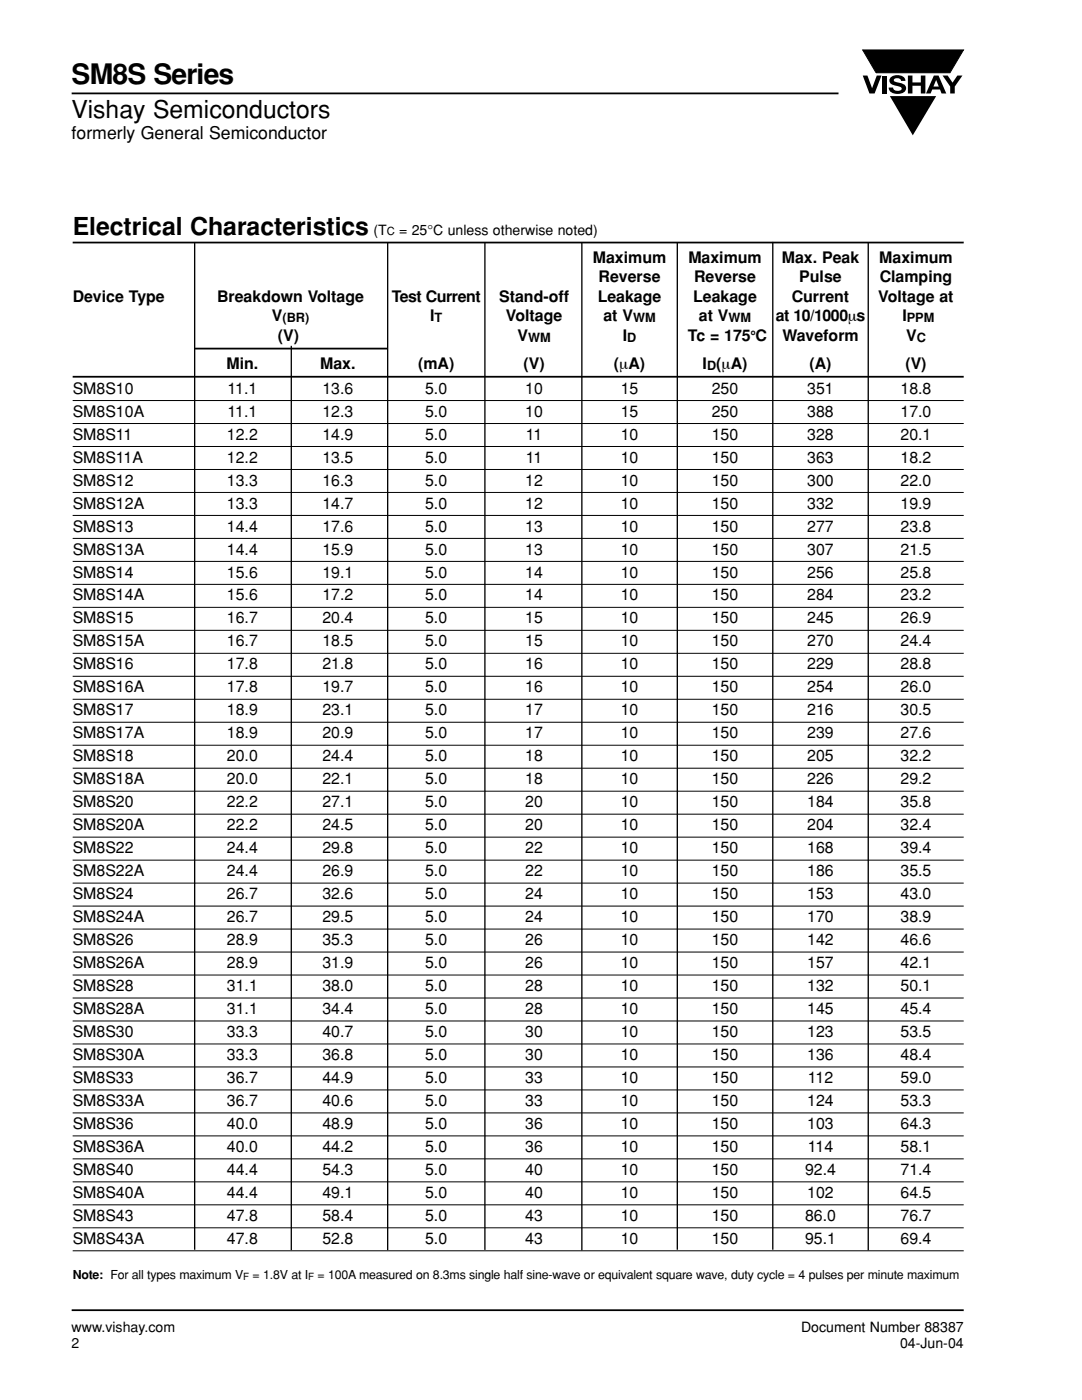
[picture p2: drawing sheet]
<svg xmlns="http://www.w3.org/2000/svg" width="216mm" height="279mm" viewBox="0 0 216 279" stroke-linecap="round" stroke-linejoin="round" font-family="sans-serif">
<defs><g id="words">
<text font-size="5.6" x="14.3" y="16.7">SM8S Series</text>
<g font-size="4.9">
<text x="14.3" y="23.6">Vishay Semiconductors</text>
<text x="14.5" y="46.8">Electrical Characteristics</text>
</g>
<text font-size="3.5" x="14.3" y="27.8">formerly General Semiconductor</text>
<g font-size="3.2">
<text x="118.3" y="52.5">Maximum</text>
<text x="137.4" y="52.5">Maximum</text>
<text x="156" y="52.5">Max. Peak</text>
<text x="175.5" y="52.5">Maximum</text>
<text x="119.4" y="56.3">Reverse</text>
<text x="138.5" y="56.3">Reverse</text>
<text x="159.5" y="56.3">Pulse</text>
<text x="175.5" y="56.3">Clamping</text>
<text x="14.5" y="60.2">Device Type</text>
<text x="43.3" y="60.2">Breakdown Voltage</text>
<text x="54.2" y="64.1">V</text>
<text x="78.2" y="60.2">Test Current</text>
<text x="85.8" y="64.1">I</text>
<text x="99.6" y="60.2">Stand-off</text>
<text x="101" y="64.1">Voltage</text>
<text x="119.3" y="60.2">Leakage</text>
<text x="120.4" y="64.1">at V</text>
<text x="138.3" y="60.2">Leakage</text>
<text x="139.5" y="64.1">at V</text>
<text x="154.8" y="64.1">at 10/1000µs</text>
<text x="158" y="60.2">Current</text>
<text x="175.3" y="60.2">Voltage at</text>
<text x="180.1" y="64.1">I</text>
<text x="55.5" y="68">(V)</text>
<text x="103.3" y="68">V</text>
<text x="124.3" y="68">I</text>
<text x="137.2" y="68">Tc = 175 C</text>
<text x="156.1" y="68">Waveform</text>
<text x="180.8" y="68">V</text>
<text x="45.2" y="73.6">Min.</text>
<text x="63.9" y="73.6">Max.</text>
<text x="83.4" y="73.6">(mA)</text>
<text x="104.5" y="73.6">(V)</text>
<text x="122.5" y="73.6">(µA)</text>
<text x="140.2" y="73.6">I (µA)</text>
<text x="161.5" y="73.6">(A)</text>
<text x="180.7" y="73.6">(V)</text>
<text x="14.5" y="78.6">SM8S10</text>
<text x="14.5" y="83.2">SM8S10A</text>
<text x="45.4" y="83.2">11.1</text>
<text x="45.4" y="78.6">11.1</text>
<text x="64.3" y="83.2">12.3</text>
<text x="64.3" y="78.6">13.6</text>
<text x="84.8" y="83.2">5.0</text>
<text x="84.8" y="78.6">5.0</text>
<text x="104.8" y="83.2">10</text>
<text x="104.8" y="78.6">10</text>
<text x="123.9" y="83.2">15</text>
<text x="123.9" y="78.6">15</text>
<text x="142" y="83.2">250</text>
<text x="142" y="78.6">250</text>
<text x="161.1" y="83.2">388</text>
<text x="161.1" y="78.6">351</text>
<text x="179.7" y="83.2">17.0</text>
<text x="179.7" y="78.6">18.8</text>
<text x="14.5" y="87.7">SM8S11</text>
<text x="45.3" y="87.7">12.2</text>
<text x="64.3" y="87.7">14.9</text>
<text x="84.8" y="87.7">5.0</text>
<text x="104.9" y="87.7">11</text>
<text x="123.9" y="87.7">10</text>
<text x="142" y="87.7">150</text>
<text x="161.1" y="87.7">328</text>
<text x="179.7" y="87.7">20.1</text>
<text x="14.5" y="92.3">SM8S11A</text>
<text x="45.3" y="92.3">12.2</text>
<text x="64.3" y="92.3">13.5</text>
<text x="84.8" y="92.3">5.0</text>
<text x="104.9" y="92.3">11</text>
<text x="123.9" y="92.3">10</text>
<text x="142" y="92.3">150</text>
<text x="161.1" y="92.3">363</text>
<text x="179.7" y="92.3">18.2</text>
<text x="14.5" y="96.9">SM8S12</text>
<text x="14.5" y="101.5">SM8S12A</text>
<text x="45.3" y="101.5">13.3</text>
<text x="45.3" y="96.9">13.3</text>
<text x="64.3" y="101.5">14.7</text>
<text x="64.3" y="96.9">16.3</text>
<text x="84.8" y="101.5">5.0</text>
<text x="84.8" y="96.9">5.0</text>
<text x="104.8" y="101.5">12</text>
<text x="104.8" y="96.9">12</text>
<text x="123.9" y="101.5">10</text>
<text x="123.9" y="96.9">10</text>
<text x="142" y="101.5">150</text>
<text x="142" y="96.9">150</text>
<text x="161.1" y="101.5">332</text>
<text x="161.1" y="96.9">300</text>
<text x="179.7" y="101.5">19.9</text>
<text x="179.7" y="96.9">22.0</text>
<text x="14.5" y="106.1">SM8S13</text>
<text x="45.3" y="106.1">14.4</text>
<text x="64.3" y="106.1">17.6</text>
<text x="84.8" y="106.1">5.0</text>
<text x="104.8" y="106.1">13</text>
<text x="123.9" y="106.1">10</text>
<text x="142" y="106.1">150</text>
<text x="161.1" y="106.1">277</text>
<text x="179.7" y="106.1">23.8</text>
<text x="14.5" y="110.7">SM8S13A</text>
<text x="45.3" y="110.7">14.4</text>
<text x="64.3" y="110.7">15.9</text>
<text x="84.8" y="110.7">5.0</text>
<text x="104.8" y="110.7">13</text>
<text x="123.9" y="110.7">10</text>
<text x="142" y="110.7">150</text>
<text x="161.1" y="110.7">307</text>
<text x="179.7" y="110.7">21.5</text>
<text x="14.5" y="115.3">SM8S14</text>
<text x="14.5" y="119.8">SM8S14A</text>
<text x="45.3" y="119.8">15.6</text>
<text x="45.3" y="115.3">15.6</text>
<text x="64.3" y="119.8">17.2</text>
<text x="64.3" y="115.3">19.1</text>
<text x="84.8" y="119.8">5.0</text>
<text x="84.8" y="115.3">5.0</text>
<text x="104.8" y="119.8">14</text>
<text x="104.8" y="115.3">14</text>
<text x="123.9" y="119.8">10</text>
<text x="123.9" y="115.3">10</text>
<text x="142" y="119.8">150</text>
<text x="142" y="115.3">150</text>
<text x="161.1" y="119.8">284</text>
<text x="161.1" y="115.3">256</text>
<text x="179.7" y="119.8">23.2</text>
<text x="179.7" y="115.3">25.8</text>
<text x="14.5" y="124.4">SM8S15</text>
<text x="45.3" y="124.4">16.7</text>
<text x="64.3" y="124.4">20.4</text>
<text x="84.8" y="124.4">5.0</text>
<text x="104.8" y="124.4">15</text>
<text x="123.9" y="124.4">10</text>
<text x="142" y="124.4">150</text>
<text x="161.1" y="124.4">245</text>
<text x="179.7" y="124.4">26.9</text>
<text x="14.5" y="129">SM8S15A</text>
<text x="45.3" y="129">16.7</text>
<text x="64.3" y="129">18.5</text>
<text x="84.8" y="129">5.0</text>
<text x="104.8" y="129">15</text>
<text x="123.9" y="129">10</text>
<text x="142" y="129">150</text>
<text x="161.1" y="129">270</text>
<text x="179.7" y="129">24.4</text>
<text x="14.5" y="133.6">SM8S16</text>
<text x="45.3" y="133.6">17.8</text>
<text x="64.3" y="133.6">21.8</text>
<text x="84.8" y="133.6">5.0</text>
<text x="104.8" y="133.6">16</text>
<text x="123.9" y="133.6">10</text>
<text x="142" y="133.6">150</text>
<text x="161.1" y="133.6">229</text>
<text x="179.7" y="133.6">28.8</text>
<text x="14.5" y="138.2">SM8S16A</text>
<text x="14.5" y="142.8">SM8S17</text>
<text x="45.3" y="138.2">17.8</text>
<text x="45.3" y="142.8">18.9</text>
<text x="64.3" y="138.2">19.7</text>
<text x="64.3" y="142.8">23.1</text>
<text x="84.8" y="138.2">5.0</text>
<text x="84.8" y="142.8">5.0</text>
<text x="104.8" y="138.2">16</text>
<text x="104.8" y="142.8">17</text>
<text x="123.9" y="138.2">10</text>
<text x="123.9" y="142.8">10</text>
<text x="142" y="138.2">150</text>
<text x="142" y="142.8">150</text>
<text x="161.1" y="138.2">254</text>
<text x="161.1" y="142.8">216</text>
<text x="179.7" y="138.2">26.0</text>
<text x="179.7" y="142.8">30.5</text>
<text x="14.5" y="147.4">SM8S17A</text>
<text x="45.3" y="147.4">18.9</text>
<text x="64.3" y="147.4">20.9</text>
<text x="84.8" y="147.4">5.0</text>
<text x="104.8" y="147.4">17</text>
<text x="123.9" y="147.4">10</text>
<text x="142" y="147.4">150</text>
<text x="161.1" y="147.4">239</text>
<text x="179.7" y="147.4">27.6</text>
<text x="14.5" y="151.9">SM8S18</text>
<text x="45.3" y="151.9">20.0</text>
<text x="64.3" y="151.9">24.4</text>
<text x="84.8" y="151.9">5.0</text>
<text x="104.8" y="151.9">18</text>
<text x="123.9" y="151.9">10</text>
<text x="142" y="151.9">150</text>
<text x="161.1" y="151.9">205</text>
<text x="179.7" y="151.9">32.2</text>
<text x="14.5" y="156.5">SM8S18A</text>
<text x="14.5" y="161.1">SM8S20</text>
<text x="45.3" y="156.5">20.0</text>
<text x="45.3" y="161.1">22.2</text>
<text x="64.3" y="156.5">22.1</text>
<text x="64.3" y="161.1">27.1</text>
<text x="84.8" y="156.5">5.0</text>
<text x="84.8" y="161.1">5.0</text>
<text x="104.8" y="156.5">18</text>
<text x="104.8" y="161.1">20</text>
<text x="123.9" y="156.5">10</text>
<text x="123.9" y="161.1">10</text>
<text x="142" y="156.5">150</text>
<text x="142" y="161.1">150</text>
<text x="161.1" y="156.5">226</text>
<text x="161.1" y="161.1">184</text>
<text x="179.7" y="156.5">29.2</text>
<text x="179.7" y="161.1">35.8</text>
<text x="14.5" y="165.7">SM8S20A</text>
<text x="45.3" y="165.7">22.2</text>
<text x="64.3" y="165.7">24.5</text>
<text x="84.8" y="165.7">5.0</text>
<text x="104.8" y="165.7">20</text>
<text x="123.9" y="165.7">10</text>
<text x="142" y="165.7">150</text>
<text x="161.1" y="165.7">204</text>
<text x="179.7" y="165.7">32.4</text>
<text x="14.5" y="170.3">SM8S22</text>
<text x="45.3" y="170.3">24.4</text>
<text x="64.3" y="170.3">29.8</text>
<text x="84.8" y="170.3">5.0</text>
<text x="104.8" y="170.3">22</text>
<text x="123.9" y="170.3">10</text>
<text x="142" y="170.3">150</text>
<text x="161.1" y="170.3">168</text>
<text x="179.7" y="170.3">39.4</text>
<text x="14.5" y="174.9">SM8S22A</text>
<text x="14.5" y="179.5">SM8S24</text>
<text x="45.3" y="174.9">24.4</text>
<text x="45.3" y="179.5">26.7</text>
<text x="64.3" y="174.9">26.9</text>
<text x="64.3" y="179.5">32.6</text>
<text x="84.8" y="174.9">5.0</text>
<text x="84.8" y="179.5">5.0</text>
<text x="104.8" y="174.9">22</text>
<text x="104.8" y="179.5">24</text>
<text x="123.9" y="174.9">10</text>
<text x="123.9" y="179.5">10</text>
<text x="142" y="174.9">150</text>
<text x="142" y="179.5">150</text>
<text x="161.1" y="174.9">186</text>
<text x="161.1" y="179.5">153</text>
<text x="179.7" y="174.9">35.5</text>
<text x="179.7" y="179.5">43.0</text>
<text x="14.5" y="184">SM8S24A</text>
<text x="45.3" y="184">26.7</text>
<text x="64.3" y="184">29.5</text>
<text x="84.8" y="184">5.0</text>
<text x="104.8" y="184">24</text>
<text x="123.9" y="184">10</text>
<text x="142" y="184">150</text>
<text x="161.1" y="184">170</text>
<text x="179.7" y="184">38.9</text>
<text x="14.5" y="188.6">SM8S26</text>
<text x="45.3" y="188.6">28.9</text>
<text x="64.3" y="188.6">35.3</text>
<text x="84.8" y="188.6">5.0</text>
<text x="104.8" y="188.6">26</text>
<text x="123.9" y="188.6">10</text>
<text x="142" y="188.6">150</text>
<text x="161.1" y="188.6">142</text>
<text x="179.7" y="188.6">46.6</text>
<text x="14.5" y="193.2">SM8S26A</text>
<text x="14.5" y="197.8">SM8S28</text>
<text x="45.3" y="193.2">28.9</text>
<text x="45.3" y="197.8">31.1</text>
<text x="64.3" y="193.2">31.9</text>
<text x="64.3" y="197.8">38.0</text>
<text x="84.8" y="193.2">5.0</text>
<text x="84.8" y="197.8">5.0</text>
<text x="104.8" y="193.2">26</text>
<text x="104.8" y="197.8">28</text>
<text x="123.9" y="193.2">10</text>
<text x="123.9" y="197.8">10</text>
<text x="142" y="193.2">150</text>
<text x="142" y="197.8">150</text>
<text x="161.1" y="193.2">157</text>
<text x="161.1" y="197.8">132</text>
<text x="179.7" y="193.2">42.1</text>
<text x="179.7" y="197.8">50.1</text>
<text x="14.5" y="202.4">SM8S28A</text>
<text x="45.3" y="202.4">31.1</text>
<text x="64.3" y="202.4">34.4</text>
<text x="84.8" y="202.4">5.0</text>
<text x="104.8" y="202.4">28</text>
<text x="123.9" y="202.4">10</text>
<text x="142" y="202.4">150</text>
<text x="161.1" y="202.4">145</text>
<text x="179.7" y="202.4">45.4</text>
<text x="14.5" y="207">SM8S30</text>
<text x="45.3" y="207">33.3</text>
<text x="64.3" y="207">40.7</text>
<text x="84.8" y="207">5.0</text>
<text x="104.8" y="207">30</text>
<text x="123.9" y="207">10</text>
<text x="142" y="207">150</text>
<text x="161.1" y="207">123</text>
<text x="179.7" y="207">53.5</text>
<text x="14.5" y="211.6">SM8S30A</text>
<text x="45.3" y="211.6">33.3</text>
<text x="64.3" y="211.6">36.8</text>
<text x="84.8" y="211.6">5.0</text>
<text x="104.8" y="211.6">30</text>
<text x="123.9" y="211.6">10</text>
<text x="142" y="211.6">150</text>
<text x="161.1" y="211.6">136</text>
<text x="179.7" y="211.6">48.4</text>
<text x="14.5" y="216.2">SM8S33</text>
<text x="14.5" y="220.7">SM8S33A</text>
<text x="45.3" y="220.7">36.7</text>
<text x="45.3" y="216.2">36.7</text>
<text x="64.3" y="220.7">40.6</text>
<text x="64.3" y="216.2">44.9</text>
<text x="84.8" y="220.7">5.0</text>
<text x="84.8" y="216.2">5.0</text>
<text x="104.8" y="220.7">33</text>
<text x="104.8" y="216.2">33</text>
<text x="123.9" y="220.7">10</text>
<text x="123.9" y="216.2">10</text>
<text x="142" y="220.7">150</text>
<text x="142" y="216.2">150</text>
<text x="161.1" y="220.7">124</text>
<text x="161.2" y="216.2">112</text>
<text x="179.7" y="216.2">59.0</text>
<text x="179.7" y="220.7">53.3</text>
<text x="14.5" y="225.3">SM8S36</text>
<text x="45.3" y="225.3">40.0</text>
<text x="64.3" y="225.3">48.9</text>
<text x="84.8" y="225.3">5.0</text>
<text x="104.8" y="225.3">36</text>
<text x="123.9" y="225.3">10</text>
<text x="142" y="225.3">150</text>
<text x="161.1" y="225.3">103</text>
<text x="179.7" y="225.3">64.3</text>
<text x="14.5" y="229.9">SM8S36A</text>
<text x="45.3" y="229.9">40.0</text>
<text x="64.3" y="229.9">44.2</text>
<text x="84.8" y="229.9">5.0</text>
<text x="104.8" y="229.9">36</text>
<text x="123.9" y="229.9">10</text>
<text x="142" y="229.9">150</text>
<text x="161.2" y="229.9">114</text>
<text x="179.7" y="229.9">58.1</text>
<text x="14.5" y="234.5">SM8S40</text>
<text x="14.5" y="239.1">SM8S40A</text>
<text x="45.3" y="239.1">44.4</text>
<text x="45.3" y="234.5">44.4</text>
<text x="64.3" y="239.1">49.1</text>
<text x="64.3" y="234.5">54.3</text>
<text x="84.8" y="239.1">5.0</text>
<text x="84.8" y="234.5">5.0</text>
<text x="104.8" y="239.1">40</text>
<text x="104.8" y="234.5">40</text>
<text x="123.9" y="239.1">10</text>
<text x="123.9" y="234.5">10</text>
<text x="142" y="239.1">150</text>
<text x="142" y="234.5">150</text>
<text x="160.6" y="234.5">92.4</text>
<text x="161.1" y="239.1">102</text>
<text x="179.7" y="239.1">64.5</text>
<text x="179.7" y="234.5">71.4</text>
<text x="14.5" y="243.7">SM8S43</text>
<text x="45.3" y="243.7">47.8</text>
<text x="64.3" y="243.7">58.4</text>
<text x="84.8" y="243.7">5.0</text>
<text x="104.8" y="243.7">43</text>
<text x="123.9" y="243.7">10</text>
<text x="142" y="243.7">150</text>
<text x="160.6" y="243.7">86.0</text>
<text x="179.7" y="243.7">76.7</text>
<text x="14.5" y="248.3">SM8S43A</text>
<text x="45.3" y="248.3">47.8</text>
<text x="64.3" y="248.3">52.8</text>
<text x="84.8" y="248.3">5.0</text>
<text x="104.8" y="248.3">43</text>
<text x="123.9" y="248.3">10</text>
<text x="142" y="248.3">150</text>
<text x="160.6" y="248.3">95.1</text>
<text x="179.7" y="248.3">69.4</text>
</g>
<g font-size="2.8">
<text x="74.5" y="46.8">(T</text>
<text x="79.7" y="46.8">= 25°C unless otherwise noted)</text>
<text x="14.3" y="265.9">www.vishay.com</text>
<text x="14.3" y="269">2</text>
<text x="159.8" y="265.9">Document Number 88387</text>
<text x="179.6" y="269">04-Jun-04</text>
</g>
<g font-size="2.5">
<text x="56.4" y="64.3">(BR)</text>
<text x="86.7" y="64.3">T</text>
<text x="126.3" y="64.3">WM</text>
<text x="145.4" y="64.3">WM</text>
<text x="180.9" y="64.3">PPM</text>
<text x="105.4" y="68.2">WM</text>
<text x="125.1" y="68.2">D</text>
<text x="182.9" y="68.2">C</text>
<text x="141.1" y="73.8">D</text>
<text x="14.5" y="255.3">Note: For all types maximum V</text>
<text x="50.4" y="255.3">= 1.8V at I</text>
<text x="63.4" y="255.3">= 100A measured on 8.3ms single half sine-wave or equivalent square wave, duty cycle = 4 pulses per minute maximum</text>
</g>
<text font-size="2.3" x="77.2" y="47">C</text>
<g font-size="2">
<text x="48.5" y="255.5">F</text>
<text x="61.5" y="255.5">F</text>
</g>
<text font-size="1.6" x="149.8" y="66.9">o</text>
</g></defs>
<g fill="#000">
<path d="M177.6 19.2h9.2l-4.7 7.8z"/>
<path d="M172.1 15.1h1l.9 2.5 1-2.5h.9l-1.4 3.6h-1z" fill-rule="evenodd"/>
<path d="M177.8 15.4a2.09 2.09 0 0 1 2.8 .3l.1 .4h-.9a.78 .78 0 0 0-.7-.5 .78 .78 0 0 0-.8 .4l.3 .3 1 .3a1.07 1.07 0 0 1 1.2 1 1.07 1.07 0 0 1-1.1 1.1 1.72 1.72 0 0 1-2.4-1.2h.9a.96 .96 0 0 0 .8 .6 .96 .96 0 0 0 .9-.4 1.3 1.3 0 0 0-1.2-.6 1.03 1.03 0 0 1-1.1-.5 1.03 1.03 0 0 1 .2-1.2z" fill-rule="evenodd"/>
<path d="M181.2 15.1h.9v1.4h1.6v-1.4h1v3.6h-1v-1.6h-1.6v1.6h-.9z" fill-rule="evenodd"/>
<path d="M186.3 15.1l-1.5 3.6h.9l.3-.8h1.6l.3 .8h.9l-1.5-3.6zM186.8 16l.5 1.3h-1z" fill-rule="evenodd"/>
<path d="M188.1 15.1h1l1 1.4 .9-1.4h1l-1.5 2.2v1.4h-.9v-1.4z" fill-rule="evenodd"/>
</g>
<path d="M176.1 15.1h.9v3.6h-.9z" fill="#000"/>
<path d="M172.1 10h20.1l-2.6 4.5h-14.8z" fill-rule="evenodd" fill="#000" stroke="#000" stroke-width=".2"/>
<path d="M14.3 18.6h153M14.5 48.4h177.8M14.5 75.2h177.8M38.8 69.6h38.5M14.3 261.5h178" fill="none" stroke="#000" stroke-width=".35"/>
<g fill="none" stroke="#000" stroke-width=".2">
<path d="M14.5 79.9h177.8M14.5 84.5h177.8M14.5 89.1h177.8M14.5 93.7h177.8M14.5 98.3h177.8M14.5 102.9h177.8M14.5 107.5h177.8M14.5 112h177.8M14.5 116.6h177.8M14.5 121.2h177.8M14.5 125.8h177.8M14.5 130.4h177.8"/>
<path d="M14.5 135h177.8M14.5 139.6h177.8M14.5 144.1h177.8M14.5 148.7h177.8M14.5 153.3h177.8M14.5 157.9h177.8M14.5 162.5h177.8M14.5 167.1h177.8M14.5 171.7h177.8M14.5 176.2h177.8M14.5 180.8h177.8M14.5 185.4h177.8"/>
<path d="M14.5 190h177.8M14.5 194.6h177.8M14.5 199.2h177.8M14.5 203.8h177.8M14.5 208.3h177.8M14.5 212.9h177.8M14.5 217.5h177.8M14.5 222.1h177.8M14.5 226.7h177.8M14.5 231.3h177.8M14.5 235.9h177.8M14.5 240.4h177.8"/>
<path d="M14.5 245h177.8M14.5 249.6h177.8"/>
</g>
<path d="M38.8 48.5v200.9M77.4 48.4v201.1M96.8 48.5v200.9M116.1 48.4v201.1M135.1 48.5v200.9M154.2 48.3v201.1M173.2 48.3v201.2M58.1 69v180.5" fill="none" stroke="#000" stroke-width=".26"/>
<use href="#words"/>
</svg>
